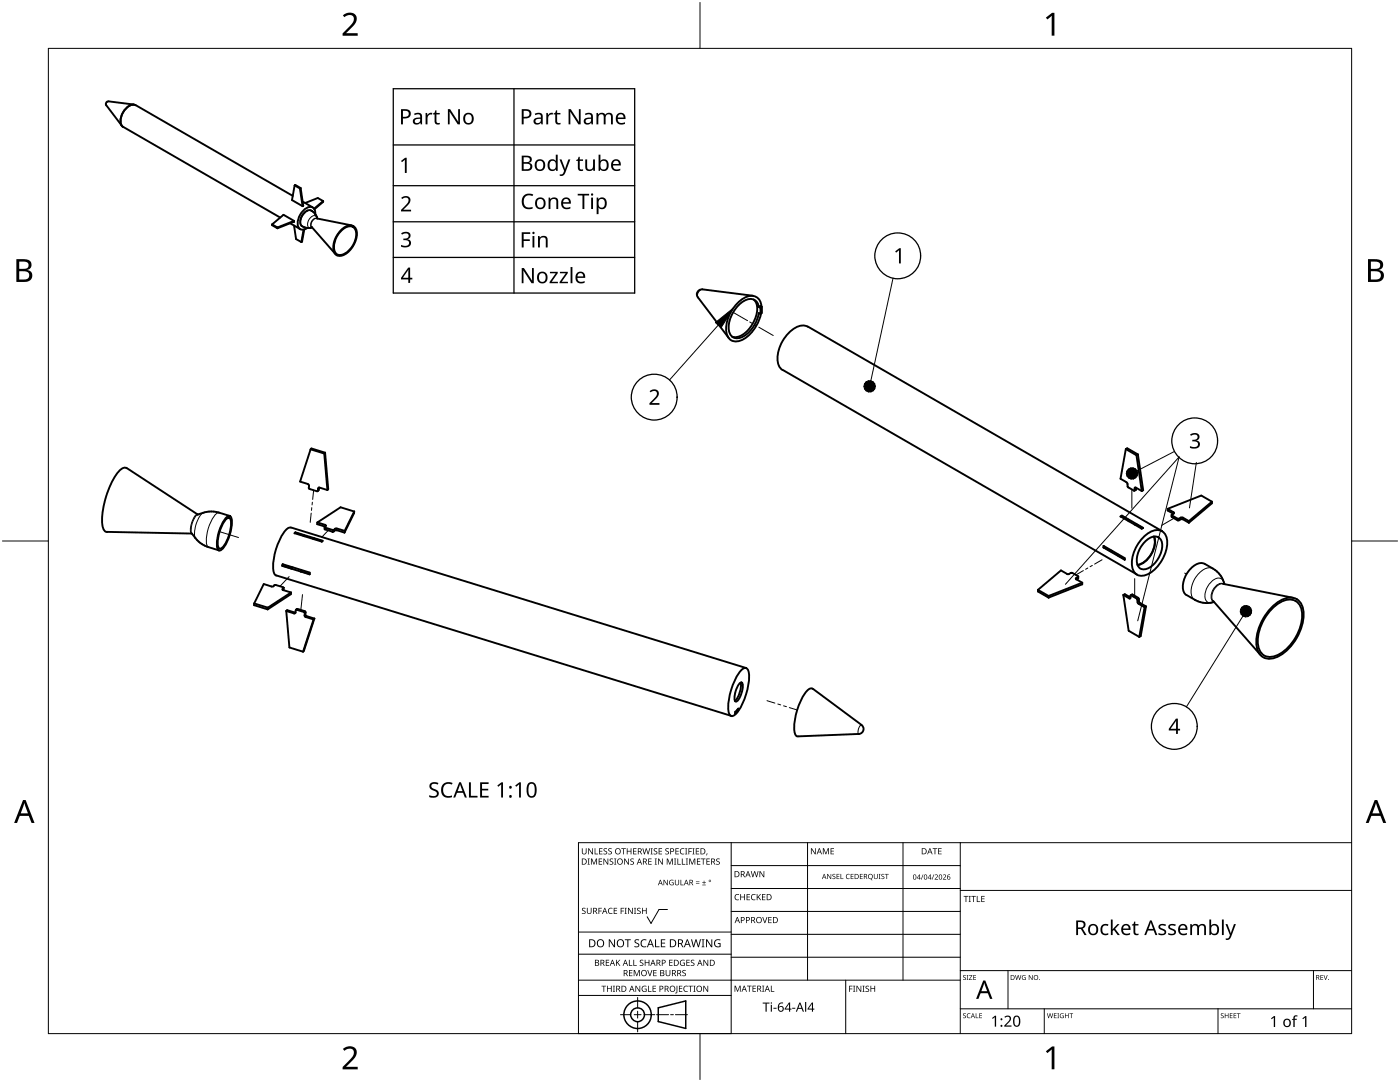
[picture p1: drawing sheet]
<svg xmlns="http://www.w3.org/2000/svg" width="279mm" height="216mm" viewBox="0 0 279 216" stroke-linecap="round" stroke-linejoin="round" font-family="sans-serif">
<g fill="none" stroke="#000" stroke-width=".38">
<path d="M21.2 21l3.1 4.1M21.7 20.2a.51 .51 0 0 0-.5 .3 .51 .51 0 0 0 0 .5M21.7 20.2l5 .7M27.1 21a2.16 2.16 0 0 0-2.5 1.4 2.22 2.22 0 0 0 0 2.9l31.3 18.1M27.1 21l31.3 18.1M58.8 37l-.5 2.9 2.1 1.2M58.8 37l.1-.1 1.1 .6M58.8 37l1.1 .6M59.9 37.6l.5 3.5M60 37.5l.5 3.6M60 37.5l-.1 .1M54.3 44.8v.1l1.1 .7"/>
<path d="M54.3 44.8l1.1 .6M55.4 45.4v.2M57.9 44.6l2 1.1M58.7 44.3v-.2l-2.1-1.2-2.3 1.9M58.7 45l.4 2.7 1 .6M58.7 44.2h.1M58.7 44.1l-3.3 1.3M58.7 44.2l-3.3 1.4M60.3 45.1l.1 .1M60.4 45.2l.3 .1M60.4 40.2l2 1.2M60.5 41.1h-.1"/>
<path d="M60.5 41.1h.1M60.6 45.8l-.5 2.5M60.7 45.3l.6 .2M60.7 45.8l-.4 2.4-.2 .1M62.1 45.3h.1M62.2 45.3l4.7 5.4M62.3 45.4l-1 .1M62.9 42.8a1.11 1.11 0 0 0-.4-1.3 1.11 1.11 0 0 0-1.3 0 3.4 3.4 0 0 0-1.6 3.9 1.12 1.12 0 0 0 1.7 .1M63.2 43.6l7 1.4M63.3 43.6l-.3-.8-.7-.6a1.17 1.17 0 0 0-1.7 .4 1.91 1.91 0 0 0-.4 2.5M64.5 40.1l-1.8 1.5M64.5 40.1l-1.1-.6-2.5 1"/>
<path d="M64.5 40.1v.2l-1.7 1.4M68.1 45.9a1.85 1.85 0 0 1 2.8-.5 3.7 3.7 0 0 1-.8 4.2 2.61 2.61 0 0 1-2.9 1.3 2.62 2.62 0 0 1-.3-3.1zM68.1 46a1.76 1.76 0 0 1 2.7-.4 4 4 0 0 1-1.7 4.8 1.38 1.38 0 0 1-1.5 .5 1.38 1.38 0 0 1-.9-1.3 4.7 4.7 0 0 1 1.4-3.6zM139.3 59.3l6.1 8.1M150.3 59l-10.1-1.3a1 1 0 0 0-1 .5 1 1 0 0 0 .1 1.2M150.4 59.8a3.1 3.1 0 0 1 .5 3.3 6 6 0 0 1-3.8 4.1h-1M151.4 61.3a1.78 1.78 0 0 0-1.1-1.6 1.78 1.78 0 0 0-1.8 .4 6.6 6.6 0 0 0-3 5.9 1.77 1.77 0 0 0 1.1 1.5 1.77 1.77 0 0 0 1.9-.4 6.9 6.9 0 0 0 2.9-4.6M151.5 61.2l.2-.1 .3 .1-.3 .2zM151.7 61.4v1.3M152 61.2a2.13 2.13 0 0 0-1.2-2 2.13 2.13 0 0 0-2.4 .3 7.5 7.5 0 0 0-3.4 6.9 1.93 1.93 0 0 0 2.8 1.6 7.9 7.9 0 0 0 4.1-5.5M152 61.3v1.2l-.3 .1-.2-.2M156.2 73.8l70.7 40.8"/>
<path d="M161.2 65.2a3.3 3.3 0 0 0-3.8 1.3 6.7 6.7 0 0 0-2 6.4l.8 .9M161.2 65.2l70.7 40.8M25.3 93.4h-.1a1.22 1.22 0 0 0-1.3 .5 16.6 16.6 0 0 0-3.4 11 1.17 1.17 0 0 0 .9 1.3M25.3 93.4l14.2 9.3M61.6 97.4l.2 .2M61.8 97.6l1.4 .4 .2-.1M62 89.7l-2.1 6.4 1.6 .5 .2 .2-.1 .5M62 89.7l.2-.2 2.7 .8M62 89.7l2.7 .8M63.5 97.5v.4M63.6 97.7l-.2 .3M63.6 97.3h.1"/>
<path d="M63.7 97.3l-.1 .4M63.8 97.3l-.3 .2M63.8 97.3l1.5 .5M64.7 90.5l.6 7.3M64.9 90.3l-.2 .2M64.9 90.3l.6 7.3-.2 .2M224.7 89.6l2.1 1.2M224.7 89.6l.3-.2 2.1 1.3M224.7 89.6l-1.1 5.9 1.2 .7M224.8 96.3l.2 .2v.5M225 97l.2 .3M225.2 97.2l1.1 .7"/>
<path d="M226.4 97.4v.5h-.1M226.7 97.3h-.2l-.1 .2M226.7 97.3l1.2 .7M226.7 97.7l-.3 .2M226.7 97.3v.4M226.8 90.8l1.1 7.2M227.1 90.7l-.3 .1M227.1 90.7l1 7.1-.2 .2M21.4 106.1l16.9 .4M38.3 106.5l.7 .9M38.3 106.5h.1M39 107.4h.1"/>
<path d="M39 107.4a5.3 5.3 0 0 0 2.6 1.8l2.1 .6M39.5 102.7l1.5-.5a5.3 5.3 0 0 1 2.7 .1l2.2 .6M39.5 102.7h.1M45.1 103.6l.6-.3a1.69 1.69 0 0 1 .4 1.8l-.4 1.6a5.2 5.2 0 0 1-1.6 2.7l-.3 .1a3.6 3.6 0 0 1 0-3.4 6.8 6.8 0 0 1 1.3-2.5zM45.3 103.2l.5-.2a1.49 1.49 0 0 1 .5 1.5 9 9 0 0 1-2 5.1l-.6 .3a3.2 3.2 0 0 1-.2-3l.8-2.3zM54.2 117l-1.6-.5-1.9 3.9M54.6 117l-.5 .1M54.7 116.8l.3-.1 1.5 .5 .1 .1M54.8 116.8l-.2 .2M55.1 114.8l90.8 28M56.4 112.6l-.1 .3M56.4 112.6l5.4 1.7"/>
<path d="M56.4 112.9l1.7 .5 .3-.2M56.4 112.9l5.4 1.7M56.4 112.6v.3M56.6 117.6v.1M56.6 117.7h-.1M56.6 117.3l-.3 .3 .2 .2 1.6 .4M56.6 117.3v.3M58 105.3a1.65 1.65 0 0 0-1.4 1 11.9 11.9 0 0 0-1.9 8l.4 .6M58.1 105.3l90.8 28M58.1 118.2l-4.6 3.1M58.1 118.2l-.1 .4-4.6 3M58.2 113.2l-.1 .3"/>
<path d="M58.8 106.4l5.4 1.7M58.9 106.3l-.1 .1M58.9 106.3l1.8 .5v.2M58.9 106.3l5.5 1.6-.2 .2M60.1 113.7v.3v-.3M60.1 114l1.7 .5M60.7 106.8l-.1 .2M61.8 114.3v.3M62.6 107.5h.1M62.7 107.4l-.1 .1M62.7 107.4l1.6 .6M62.7 107.4l-.2 .2 .1-.1"/>
<path d="M63.3 104.3l1.7 .5-.2 .4M63.3 104.3v.3l1.5 .5M64.8 105.2l.1 .5M64.8 105.1h.1M64.8 105.2l.1 .1M64.9 105.6l1.4 .5M64.9 105.3l1.5 .4M66.4 105.7h.2M66.8 105.9l.4-.1 1.6 .5M66.8 105.8l-.5 .3M67.2 105.5l-.2-.1-.4 .3M67.2 105.5l1.6 .4"/>
<path d="M68.8 105.9v.4M70.7 102.1l-1.9 3.8M70.7 102.1v.3l-1.9 3.9M70.7 102.1l-2.7-.9-4.7 3.1M207.1 117.7v.3l2.2 1.3M207.1 117.7l2.2 1.2M209.3 118.9v.4M212.9 114.6h.5M212.9 114.5l-1.2-.7-4.6 3.9M213.7 114.3h.3M213.7 114.3l-.3 .2M214 114.3l1.1 .7"/>
<path d="M214.8 115.4v.2M214.8 115.6l1.2 .7M215.1 115v.1M215.1 115.1l-.3 .2M215.1 115.5l-.2 .1M215.2 115.4l-.1 .1M215.2 115v.4M216 116.3l-6.7 2.6M216 116.3v.3l-6.7 2.7M220.2 108.9l4.3 2.5v.3l-4.3-2.4zM220.3 109.2h-.1M220.3 109.2l1.4 .8"/>
<path d="M220.3 109v.2M221.7 109.7v.3M221.7 110h.1M221.9 109.9l-.2 .1M223.1 110.7l.1 .2M223.2 110.9l1.3 .7M223.6 103l4.3 2.5M223.9 102.9l-.3 .2M223.9 103l1.4 .7M223.9 103l-.2 .1M223.9 103l4.2 2.3M224.2 118.7l.3-.1 1.1 .6"/>
<path d="M224.2 118.7l1 7.2 2.2 1.2M224.2 118.7l1.2 .7M225.3 103.7v.3M225.3 103.7l-.3 .2M225.6 118.8l.4-.2 1.2 .7M225.7 118.8h-.1v.6h-.2M225.7 118.8l1.2 .7 .1 .2M226.8 104.6l-.2 .2M226.8 104.6l1.3 .8M227 119.7v.4M227.1 119.3l.2 .2v.4M227.3 120l.2 .4"/>
<path d="M228.1 107.3a3.3 3.3 0 0 1 3.8-1.3 3.3 3.3 0 0 1 .8 4 6.8 6.8 0 0 1-4.6 4.9 2.08 2.08 0 0 1-2.2-2.5 7.8 7.8 0 0 1 2.2-5.1zM228.1 105.4l-.3 .1M228.6 108a2.37 2.37 0 0 1 2.6-.8 2.64 2.64 0 0 1 .4 3.4 4.3 4.3 0 0 1-3.5 3 1.64 1.64 0 0 1-1.2-2.1 5.6 5.6 0 0 1 1.7-3.5zM230.3 107.1a4.7 4.7 0 0 1-3.3 5.6M230.3 107.1a4.9 4.9 0 0 1-3.3 5.7M233 101.5v.4l1.2 .6M233 101.5l1.2 .7M233.8 103.1v.1M233.8 102.8v.3M233.8 102.7v.2M233.9 103.2l1.1 .6 1-.2 1.3 .7M233.9 102.8l1.1 .7"/>
<path d="M234.2 102.2l.1 .2-.1 .1M234.2 102.5l-.3 .2M235 103.5h.3M235.3 103.5l.7-.2 1.3 .7M237.3 104v.3M241.9 100.1v.3l-4.6 3.9M241.9 100.1l-2.2-1.2-6.7 2.6M241.9 100.1l-4.6 3.9M242.1 113.4l-1.7-.9a2.74 2.74 0 0 0-3.2 1.4 4.4 4.4 0 0 0-.8 4.5l2.1 1.3a4.8 4.8 0 0 0 3.3 .5M242.1 113.4a4.8 4.8 0 0 1 2.1 2.7M242.1 119.9l9.4 10.7M244 116.5l14.1 2.8"/>
<path d="M244.2 116.1l.2 .5M50.7 120.4v.4l2.7 .8M50.7 120.4l2.8 .9M53.5 121.3l-.1 .3M57.1 121.9l.2-.2 1.7 .6M57.1 121.9l.7 7.3 2.7 .8M57.1 121.9l1.6 .5M59 122.3l-.3 .1M59.2 121.5h.2M59.2 121.7l-.2 .1v.4M59.2 121.5l-.1 .2M59.2 121.7l1.5 .5 .1 .2"/>
<path d="M59.4 121.5l1.5 .5 .1 .2M60.8 122.4l-.1 .4 .2 .3 1.7 .5M60.9 122.6l.3 .4M61 122.2v.4M61.2 122.9l1.5 .5M62.6 123.6l-2.1 6.4M62.7 123.4l-2.2 6.6M62.7 123.4l-.1 .2M147.5 136.4l.5-.2a2.69 2.69 0 0 1-.2 2.7 1.48 1.48 0 0 1-1 1.1 2.9 2.9 0 0 1 .2-2.7zM147.8 136.2a4.5 4.5 0 0 1-1.2 3.7M147.8 133.9l.8-.6h.3a1.67 1.67 0 0 1 .6 1.7 12.2 12.2 0 0 1-2.9 7.7l-.7 .2a1.8 1.8 0 0 1-.6-1.8 13.2 13.2 0 0 1 2.5-7.2zM227 120.1l.2 .4 1.2 .7"/>
<path d="M227.5 120.3l1.2 .7M228.4 121.2l-1 5.9M228.7 121l-1 5.9-.3 .2M228.7 121l-.3 .2M242.3 120.1l-.5 .1M253.6 121.7a5 5 0 0 1 4.4-2 3 3 0 0 1 1.9 3.5 9.3 9.3 0 0 1-5.6 7.8 2.47 2.47 0 0 1-3.3-2.7 9.4 9.4 0 0 1 2.6-6.6zM254 121a4.8 4.8 0 0 1 4.2-1.7 3 3 0 0 1 2 3.3 10.2 10.2 0 0 1-5.5 8.6 2.64 2.64 0 0 1-3.9-2.3 9.9 9.9 0 0 1 3.2-7.9zM147.1 141.7h.2M147.3 141.4v.3l-.6 .7v-.4zM171.4 146.5a1 1 0 0 0 .9-.7 1 1 0 0 0-.4-1.1l-9.8-7.3a1 1 0 0 0-1.1 .5 12.1 12.1 0 0 0-2.4 8.5l.2 .3 .5 .2M171.4 146.5l-12.1 .4"/>
</g>
<g fill="none" stroke="#000" stroke-width=".2">
<path d="M21.7 20.2l-.4 .3-.1 .5M62.1 42.1a1.83 1.83 0 0 0-2 1.5 1.36 1.36 0 0 0 .3 1.6M63.2 43.6a1.34 1.34 0 0 0-1.1 1.7M63.2 43.6a1.13 1.13 0 0 0-1 .6 1.13 1.13 0 0 0 0 1.2M63.2 43.4a.73 .73 0 0 0-.7-.4 .73 .73 0 0 0-.6 .5 1.46 1.46 0 0 0-.3 1.9l.4 .1M140.2 57.7a1.21 1.21 0 0 0-.9 1.7M63.6 97.7l-.1 .2M63.7 97.3l-.2 .2M226.7 97.3l-.3 .1M226.7 97.7l-.3 .1M39.4 102.7a4.1 4.1 0 0 0-1.1 3.8h-.1a2.83 2.83 0 0 1 .2-2.7 1.35 1.35 0 0 1 1-1.1h.1M40.6 102.3a5.5 5.5 0 0 0-1.6 5.1"/>
<path d="M43.7 102.3a1.47 1.47 0 0 0-1.2 1 8.5 8.5 0 0 0-1.2 5.4l.3 .5M56.4 117.5v.1M56.6 117.3v.4M58.3 113.2v.2M64.9 104.7l-.1 .4M64.9 105.3v.3M66.4 105.7l-.1 .4M66.6 105.7v.4M66.8 105.5v.3M67.2 105.5v.3M214.8 115.3v.3M215.1 115.1v.4"/>
<path d="M221.8 109.9v.1M225.3 104h-.1M225.6 119.3l-.2 .1M226 118.6l-.3 .2M227.2 119.3l-.3 .2M227.3 119.9l-.3 .2M227.3 119.5l-.3 .2M233.9 102.8v.4M234.2 102.2v.3M235 103.5v.3M235.3 103.5v.3M235.6 103.3v.3"/>
<path d="M236.1 103.3v.3M242 113.5v-.1a2.23 2.23 0 0 0-2.6 .9 4.5 4.5 0 0 0-1.3 5.1l.3 .3M244 116.5a2.52 2.52 0 0 0-1.9 3.4M244.2 116.1a1.12 1.12 0 0 0-1.8-.5 3.7 3.7 0 0 0-1.7 4.2 1.1 1.1 0 0 0 1.1 .5M244.2 116.5h-.1a1.69 1.69 0 0 0-2 1.1 1.75 1.75 0 0 0 .1 2.4v.1M58.8 122.2l-.1 .2M59.4 121.5l-.2 .2M60.8 122l-.1 .1M61 122.6l-.2 .2M61 122.2l-.2 .2M61.2 122.9l-.2 .2M227.5 120.3l-.3 .2"/>
<path d="M171.9 144.7v-.1a1.57 1.57 0 0 0-.6 1.9h.1"/>
</g>
<g fill="none" stroke="#000" stroke-width=".2">
<path d="M146.3 62.3l2.9 1.7M149.6 64.2l.5 .3M150.5 64.8l.5 .2M151.4 65.3l2.9 1.6M62.6 97.8l-.2 1.9M225.9 97.7v3.7M43.8 106.1l3.8 1.2M57.7 115.1l-1.8 1.9M60.4 118.6l-.4 3.2M62.1 102.4l-.2 1.8M62.2 101.3v.5M62.3 100.2v.6"/>
<path d="M65.6 105.7l-1.4 1.5M216.2 113.9l-1.5 .8M217.1 113.3l-.4 .3M218 112.8l-.4 .3M219.9 111.7l-1.4 .9M226.4 115.5v3.5M234.4 103.3l-2.6 1.5M236.4 114.4l.4 .2M153.1 139.8l1.5 .5M155.2 140.5l.6 .2M156.4 140.8l.6 .2M157.5 141.2l1.6 .5"/>
</g>
<path d="M9.7 9.7h260v196.5h-260z" fill="none" stroke="#000" stroke-width=".2"/>
<path d="M139.7 .5v9.2M.5 108h9.2M269.7 108h9.2M139.7 206.2v9.2" fill="none" stroke="#000" stroke-width=".2"/>
<g fill="#000">
<path d="M68.4 3.1a1.64 1.64 0 0 1 2.8 .4 2.52 2.52 0 0 1-1.2 2.2l-.9 .9h2.3v.5h-3v-.4l1.2-1.2a1.95 1.95 0 0 0 .9-2.2 1.23 1.23 0 0 0-1.8 .1zM208.7 3.5l1.3-.9h.4v4.5h-.5v-4l-.9 .8zM68.4 209.3a1.64 1.64 0 0 1 2.8 .4 2.52 2.52 0 0 1-1.2 2.2l-.9 1h2.3v.5h-3v-.5l1.2-1.2a1.95 1.95 0 0 0 .9-2.1 1.23 1.23 0 0 0-1.8 .1zM208.7 209.8l1.3-1h.4v4.6h-.5v-4l-.9 .7z"/>
<path d="M3.3 51.7h1.3a1.28 1.28 0 0 1 1.7 1.3 1.04 1.04 0 0 1-.9 .9 1.23 1.23 0 0 1 1 1.5 1.23 1.23 0 0 1-1.5 .9h-1.6zM3.8 54.1v1.7h1a.86 .86 0 0 0 1-.9 .86 .86 0 0 0-1.1-.8zM3.8 52.2v1.4h.9a.78 .78 0 0 0 1-.7 .78 .78 0 0 0-1.1-.7z"/>
<path d="M273 51.7h1.3a1.28 1.28 0 0 1 1.7 1.3 1.04 1.04 0 0 1-.8 .9 1.23 1.23 0 0 1 1 1.5 1.23 1.23 0 0 1-1.6 .9h-1.6zM273.6 54.1v1.7h.9a.86 .86 0 0 0 1.1-.9 .86 .86 0 0 0-1.1-.8zM273.6 52.2v1.4h.8a.78 .78 0 0 0 1-.7 .78 .78 0 0 0-1.1-.7z"/>
<path d="M4.6 159.6h.5l1.8 4.6h-.6l-.6-1.4h-1.8l-.5 1.4h-.6zM4.8 160.2l-.7 2.1h1.5z"/>
<path d="M274.3 159.6h.6l1.7 4.6h-.6l-.5-1.4h-1.8l-.6 1.4h-.5zM274.6 160.2l-.7 2.1h1.4z"/>
</g>
<g fill="none" stroke="#000" stroke-width=".2">
<path d="M145.9 168.1v38.1h-30.5v-38.1h154.3M145.9 172.7h45.7M145.9 177.3h45.7M161.2 168.1v27.5M180.2 168.1v27.5M191.6 168.1v38.1M191.6 177.7h78.1M115.4 198.6h30.5M115.4 195.6h76.2M115.4 190.4h30.5M115.4 186h30.5M127.3 199v2.1"/>
<path d="M133.2 181.5h-1.7l-1.6 2.8-.7-1.4M145.9 181.9h45.7M145.9 186.4h45.7M145.9 191h45.7M168.8 195.6v10.6M191.6 193.7h78.1M201.2 193.7v7.6M262.1 193.7v7.6M123.8 202.5h2.1M126.6 202.5h1.3M127.3 201.8v1.4M127.3 203.8v2.1"/>
<path d="M128.6 202.5h2.1M131 202.5h2.4M133.8 202.5h.6M134.8 202.5h2.4M191.6 201.3h78.1M208.4 201.3v4.9M243.1 201.3v4.9"/>
</g>
<g fill="#000">
<path d="M116.1 169.3h.2v.8a.32 .32 0 0 0 .3 .3 .32 .32 0 0 0 .3-.3v-.8h.2v.8a.47 .47 0 0 1-.5 .4 .47 .47 0 0 1-.5-.5zM117.3 171.3h.4l-.1 .1v1l.1 .1h-.4l.1-.1v-1zM117.4 169.3h.2l.6 1v-1h.1v1.2h-.1l-.7-1v1h-.1zM117.9 171.3h.3l.3 1 .4-1h.3v1.2h-.2v-1l-.4 1h-.1l-.4-1v1h-.2zM118.7 169.3h.1v1h.6v.2h-.7zM119.5 171.3h.7v.1h-.6v.4h.5v.2h-.5v.4h.6v.1h-.7zM119.6 169.3h.6v.1h-.5v.4h.5v.1h-.5v.4h.5v.2h-.6zM120.5 169.4l.4-.1h.3l-.1 .1a.25 .25 0 0 0-.4-.1 .25 .25 0 0 0 0 .4l.4 .3 .1 .2-.3 .3-.5-.1v-.1h.2a.27 .27 0 0 0 .4-.1 .27 .27 0 0 0-.3-.3l-.2-.2zM120.4 171.3h.2l.7 1-.1-1h.2v1.2h-.2l-.6-1v1h-.2zM121.4 169.4l.5-.1h.2v.1a.25 .25 0 0 0-.4-.1 .25 .25 0 0 0 0 .4l.4 .3v.2l-.2 .3-.5-.1v-.1h.1a.27 .27 0 0 0 .5-.1 .27 .27 0 0 0-.4-.3l-.2-.2zM121.7 171.4l.4-.1 .3 .1-.1 .1a.25 .25 0 0 0-.4-.1 .25 .25 0 0 0 0 .4 .42 .42 0 0 1 .5 .5 .42 .42 0 0 1-.7 .2l-.1-.2 .2 .1a.27 .27 0 0 0 .5-.2 .27 .27 0 0 0-.4-.3l-.2-.2zM122.6 171.3h.4l-.1 .1v1l.1 .1h-.4l.1-.1v-1z"/>
<path d="M124 169.3h.9v.1h-.4v1.1h-.1v-1.1h-.4zM124.6 171.3h.1l.7 1v-1h.1v1.2h-.2l-.6-1v1h-.1zM125.1 169.3h.1v.5h.7v-.5h.1v1.2h-.1v-.6h-.7v.6h-.1zM125.8 171.4l.5-.1 .2 .1v.1a.25 .25 0 0 0-.4-.1 .25 .25 0 0 0 0 .4 .42 .42 0 0 1 .4 .5 .42 .42 0 0 1-.7 .2v-.2l.1 .1a.27 .27 0 0 0 .5-.2 .27 .27 0 0 0-.4-.3l-.2-.2zM126.4 169.3h.6v.1h-.5v.4h.5v.1h-.5v.4h.5v.2h-.6zM128.2 169.3h.2l.2 1 .3-1h.2l.2 1 .3-1h.1l-.3 1.2h-.1l-.3-1.1-.3 1.1h-.2zM129.4 171.3h.7v.1h-.6v.4h.5v.2h-.5v.4h.6v.1h-.7zM129.8 169.3h.5l-.2 .1v1l.2 .1h-.5l.2-.1v-1zM130.7 171.3h.4l-.1 .1v1l.1 .1h-.4l.1-.1v-1zM130.5 169.4l.4-.1h.3l-.1 .1a.25 .25 0 0 0-.4-.1 .25 .25 0 0 0 0 .4l.4 .3 .1 .2-.2 .3-.6-.1v-.1h.2a.27 .27 0 0 0 .4-.1 .27 .27 0 0 0-.3-.3l-.2-.2zM131.4 169.3h.7v.1h-.5v.4h.5v.1h-.5v.4h.5v.2h-.7zM131.3 171.3h.2l.7 1v-1h.1v1.2h-.2l-.6-1v1h-.2z"/>
<path d="M132.4 175.6h.2l.6 .9v-.9h.1v1h-.2l-.6-.9v.9h-.1zM132.8 169.4l.4-.1h.3l-.1 .1a.25 .25 0 0 0-.3-.1 .25 .25 0 0 0 0 .4l.4 .3v.2l-.2 .3-.5-.1v-.1h.1a.27 .27 0 0 0 .5-.1 .27 .27 0 0 0-.4-.3l-.2-.2zM133.1 171.3h.2l.4 1 .4-1h.2v1.2h-.2v-1l-.4 1h-.1l-.4-1v1h-.1zM133.7 175.7l.5-.2 .2 .1v.1a.45 .45 0 0 0-.7 .4 .45 .45 0 0 0 .6 .4v-.3h-.2v-.1h.3v.5a.6 .6 0 0 1-.8-.1 .6 .6 0 0 1 .1-.8zM134.5 171.3h.5l-.2 .1v1l.2 .1h-.5l.2-.1v-1zM135.2 171.3h.1v1.1h.6v.1h-.7zM134.8 169.3h.7v.1h-.6v.4h.5v.1h-.5v.4h.6v.2h-.7zM134.7 175.6h.1v.7a.28 .28 0 0 0 .3 .2 .28 .28 0 0 0 .3-.2v-.7h.1v.7a.42 .42 0 0 1-.4 .4 .42 .42 0 0 1-.4-.4zM135.8 175.6h.2v.9h.4v.1h-.6zM136.1 171.3h.1v1.1h.6v.1h-.7zM135.8 169.4l.4-.1h.4l-.1 .1h-.2a.49 .49 0 0 0-.4 .6 .49 .49 0 0 0 .7 .3 .52 .52 0 0 1-.7 .1 .52 .52 0 0 1-.2-.6zM136.7 169.3h.5l-.2 .1v1l.2 .1h-.5l.2-.1v-1z"/>
<path d="M136.9 171.3h.4l-.1 .1v1l.1 .1h-.4l.1-.1v-1zM137.4 169.3h.7v.1h-.6v.4h.5v.2h-.5v.5h-.1zM137.5 171.3h.3l.3 1 .4-1h.3v1.2h-.2v-1l-.4 1h-.1l-.4-1v1h-.2zM138.2 169.3h.4l-.1 .1v1l.1 .1h-.4l.1-.1v-1zM138.9 176.2h.7v.1h-.7zM138.9 175.9h.7v.1h-.7zM138.9 169.3h.6v.1h-.5v.4h.5v.1h-.5v.4h.5v.2h-.6zM139.1 171.3h.7v.1h-.6v.4h.5v.2h-.5v.4h.6v.1h-.7zM140.1 176.5h.8v.1h-.8zM139.9 171.3h.9v.1h-.4v1.1h-.1v-1.1h-.4zM140.5 175.7h.1v.3h.3v.2h-.3v.3h-.1v-.3h-.4v-.2h.4zM141 170.3h.2l-.3 .4z"/>
<path d="M141 171.3h.7v.1h-.6v.4h.5v.2h-.5v.4h.6v.1h-.7zM143 171.4l.4-.1 .2 .1v.1a.25 .25 0 0 0-.4-.1 .25 .25 0 0 0 0 .4 .42 .42 0 0 1 .5 .5 .42 .42 0 0 1-.7 .2l-.1-.2 .2 .1a.27 .27 0 0 0 .4-.2 .27 .27 0 0 0-.3-.3l-.3-.2zM146.8 178.6l.4-.2 .3 .1v.1a.49 .49 0 0 0-.7 .4 .49 .49 0 0 0 .7 .5 .52 .52 0 0 1-.7 0 .52 .52 0 0 1-.2-.6zM147.7 178.4h.2v.5h.6v-.5h.2v1.2h-.2v-.5h-.6v.5h-.2zM149 178.4h.7v.1h-.5v.4h.4v.2h-.4v.4h.5v.1h-.7zM150 178.6l.5-.2 .3 .1-.1 .1a.49 .49 0 0 0-.7 .4 .49 .49 0 0 0 .8 .5 .52 .52 0 0 1-.7 0 .52 .52 0 0 1-.2-.6zM149.8 173.8h.2l.3 1.1 .2-1.1h.2l.3 1.1 .2-1.1h.2l-.3 1.2h-.2l-.3-1-.3 1h-.1zM151 178.4h.2v.6l.5-.6h.2l-.5 .5 .5 .7h-.2l-.4-.6-.1 .6h-.2zM151.6 173.8h.1l.7 1v-1h.1v1.2h-.1l-.7-1v1h-.1zM152.1 178.4h.7v.1h-.6v.4h.5v.2h-.5v.4h.6v.1h-.7zM161.8 169.3h.2l.7 1v-1h.1v1.2h-.2l-.6-1v1h-.2zM164.2 169.3h.2l.4 .9 .4-.9h.2v1.2h-.1v-1.1l-.4 1.1h-.1l-.4-1.1v1.1h-.2z"/>
<path d="M165.1 174.4h.1l.6 .8v-.8h.1v1h-.2l-.5-.8v.8h-.1zM165.8 169.3h.6v.1h-.5v.4h.5v.1h-.5v.4h.5v.2h-.6zM166.2 174.5l.3-.1h.2v.1a.24 .24 0 0 0-.3-.1 .24 .24 0 0 0-.1 .4 .24 .24 0 0 0 .3 .1 .32 .32 0 0 1 0 .5 .32 .32 0 0 1-.5-.2l.1 .1a.26 .26 0 0 0 .3 0 .26 .26 0 0 0 .1-.3 .26 .26 0 0 0-.3-.1zM167 174.4h.5v.1h-.4v.3h.4v.1h-.4v.4h.4v.1h-.5zM167.7 174.4h.2v.9h.4v.1h-.6zM168.9 174.5l.4-.1h.3l-.1 .1a.41 .41 0 0 0-.6 .4 .41 .41 0 0 0 .6 .4 .48 .48 0 0 1-.6-.1 .48 .48 0 0 1 0-.7zM169.8 174.4h.5v.1h-.4v.3h.4v.1h-.4v.4h.4v.1h-.5zM171.6 174.4h.6v.1h-.5v.3h.5v.1h-.5v.4h.5v.1h-.6zM174.4 174.4h.1v.6a.26 .26 0 0 0 .3 .3 .26 .26 0 0 0 .3-.3v-.6h.1v.6a.39 .39 0 0 1-.4 .4 .39 .39 0 0 1-.4-.4zM175.4 174.4h.3l-.1 .1v.8l.1 .1h-.3l.1-.1v-.8zM175.9 174.5l.4-.1h.2l-.1 .1a.24 .24 0 0 0-.3-.1 .24 .24 0 0 0-.1 .4 .24 .24 0 0 0 .3 .1 .32 .32 0 0 1 .1 .5 .32 .32 0 0 1-.5-.2v.1a.26 .26 0 0 0 .4 0 .26 .26 0 0 0 .1-.3 .26 .26 0 0 0-.4-.1zM176.6 174.4h.8v.1h-.4v.9h-.1v-.9h-.3z"/>
<path d="M184.2 174.5h.1l-.4 1h-.1zM186.3 174.5h.2l-.4 1h-.2zM186.1 169.3h.9v.1h-.3v1.1h-.2v-1.1h-.4zM186.5 174.6a.37 .37 0 0 1 .6 0 .37 .37 0 0 1-.2 .6l-.2 .2h.5v.1h-.7l.3-.4a.27 .27 0 0 0 .3-.3 .27 .27 0 0 0-.4-.2zM187.2 169.3h.7v.1h-.5v.4h.5v.1h-.5v.4h.5v.2h-.7zM188.2 174.6a.37 .37 0 0 1 .6 0 .37 .37 0 0 1-.3 .6l-.2 .2h.5v.1h-.6l.2-.4a.27 .27 0 0 0 .3-.3 .27 .27 0 0 0-.4-.2zM192.3 178.8h.9v.1h-.3v1.1h-.2v-1.1h-.4zM193.3 178.8h.5l-.2 .1v1l.2 .1h-.5l.2-.1v-1zM193.8 178.8h1v.1h-.4v1.1h-.2v-1.1h-.4zM194.9 178.8h.2v1.1h.5v.1h-.7zM195.8 178.8h.7v.1h-.5v.4h.5v.1h-.5v.5h.5v.1h-.7zM116.2 181.3l.4-.2 .3 .1-.1 .1a.25 .25 0 0 0-.4-.1 .25 .25 0 0 0 0 .4l.4 .2 .1 .3-.3 .3-.5-.1v-.1h.2a.27 .27 0 0 0 .4-.1 .27 .27 0 0 0-.3-.3l-.2-.2z"/>
<path d="M117.1 181.1h.2v.8a.32 .32 0 0 0 .3 .3 .32 .32 0 0 0 .3-.3v-.8h.2v.8a.47 .47 0 0 1-.5 .5 .47 .47 0 0 1-.5-.5zM119.4 181.1h.7v.2h-.5v.4h.5v.1h-.5v.6h-.2zM120 196.7h1v.1h-.4v1.1h-.2v-1.1h-.4zM120.9 191.5h.7v.1h-.5v.4h.4v.2h-.4v.4h.5v.1h-.7zM121.5 181.3l.4-.2 .4 .1-.1 .1a.49 .49 0 0 0-.7 .5 .49 .49 0 0 0 .7 .4 .52 .52 0 0 1-.6 .1 .52 .52 0 0 1-.3-.6zM121.1 196.7h.2v.5h.6v-.5h.2v1.2h-.2v-.6h-.6v.6h-.2zM121.5 187.4h.2l.9 1.3v-1.3h.1v1.6h-.2l-.8-1.3v1.3h-.2zM122.3 196.7h.4l-.1 .1v1l.1 .1h-.4l.2-.1v-1zM122.5 181.1h.7v.2h-.6v.4h.5v.1h-.5v.4h.6v.2h-.7zM122.9 191.5h.2v.6l.5-.6h.2l-.5 .5 .5 .7h-.2l-.4-.6-.1 .6h-.2zM123.9 181.1h.6v.2h-.5v.4h.5v.1h-.5v.6h-.1zM124.7 181.1h.4l-.2 .2v.9l.2 .2h-.4l.1-.2v-.9z"/>
<path d="M124.7 187.4h1.2v.2h-.5v1.4h-.2v-1.4h-.5zM125.5 191.5h.2v1.1h.5v.1h-.7zM125.5 193.6h.7v.1h-.5v.4h.5v.1h-.5v.4h.5v.2h-.7zM125.3 181.1h.2l.7 1.1-.1-1.1h.2v1.3h-.2l-.6-1v1h-.2zM126.4 191.5h.2v1.1h.5v.1h-.7zM126.5 181.1h.5l-.2 .2v.9l.2 .2h-.5l.2-.2v-.9zM126.5 193.6h.2l.4 1 .4-1h.2v1.2h-.2v-1.1l-.4 1.1h-.1l-.4-1.1v1.1h-.1zM126.7 187.6l.3-.2 .6 .1-.2 .1a.33 .33 0 0 0-.6 .2 .33 .33 0 0 0 .4 .4 .47 .47 0 0 1 .4 .6 .47 .47 0 0 1-.7 .2h-.3v-.2h.2a.35 .35 0 0 0 .6-.2 .35 .35 0 0 0-.5-.4l-.3-.2zM126.8 196.7h.2l.6 1v-1h.2v1.2h-.2l-.7-1 .1 1h-.2zM127.2 181.3l.4-.2 .3 .1-.1 .1a.25 .25 0 0 0-.4-.1 .25 .25 0 0 0 0 .4l.4 .2 .1 .3-.3 .3-.5-.1v-.1h.2a.27 .27 0 0 0 .4-.1 .27 .27 0 0 0-.3-.3l-.2-.2zM127.7 191.6l.5-.1 .2 .1v.1a.25 .25 0 0 0-.4-.1 .25 .25 0 0 0 0 .4l.4 .2v.3l-.2 .2h-.5v-.2l.1 .1a.27 .27 0 0 0 .5-.2 .27 .27 0 0 0-.4-.3l-.2-.2zM128 187.6l.6-.2 .4 .1v.2a.64 .64 0 0 0-1 .5 .64 .64 0 0 0 1 .6v.2a.83 .83 0 0 1-1.1-.3 .83 .83 0 0 1 .1-1.1z"/>
<path d="M128.2 196.8l.6-.1 .2 .1v.1a.5 .5 0 0 0-.8 .4 .5 .5 0 0 0 .7 .5v-.4h-.3v-.1h.4v.6a.66 .66 0 0 1-.8-.2 .66 .66 0 0 1 0-.9zM128.1 181.1h.2v.6h.6v-.6h.2v1.3h-.2v-.6h-.6v.6h-.2zM129.2 193.6h.1l.4 1 .3-1h.2l-.4 1.2h-.2zM129.3 196.7h.2v1.1h.5v.1h-.7zM128.7 191.5h.1v.5h.6v-.5h.2v1.2h-.2v-.5h-.6v.5h-.1zM130.7 187.4h.2v1.4h.7v.2h-.9zM130.2 196.7h.7v.1h-.5v.4h.5v.1h-.5v.5h.5v.1h-.7zM130.4 193.6h.6v.1h-.5v.4h.5v.1h-.5v.4h.5v.2h-.6zM131.9 187.4h.9v.2h-.7v.5h.6v.2h-.6v.5h.7v.2h-.9zM132.8 193.6h.2v.7a.32 .32 0 0 0 .3 .4 .32 .32 0 0 0 .3-.4v-.7h.2v.7a.47 .47 0 0 1-.5 .5 .47 .47 0 0 1-.5-.5zM133.5 191.5h.7v.1h-.5v.4h.5v.2h-.5v.4h.5v.1h-.7zM135 196.7h.2v1.3l-.1 .2h-.3l-.1-.1 .3-.2z"/>
<path d="M135.5 196.7h.7v.1h-.5v.4h.4v.1h-.4v.5h.5v.1h-.7zM135.8 191.7l.5-.2 .4 .1-.1 .1a.5 .5 0 0 0-.8 .4 .5 .5 0 0 0 .7 .5v-.4h-.2v-.1h.4v.6a.66 .66 0 0 1-.9-.1 .66 .66 0 0 1 0-.9zM136.2 193.7l.4-.2 .3 .1-.1 .1a.25 .25 0 0 0-.4-.1 .25 .25 0 0 0 0 .4 .42 .42 0 0 1 .5 .6 .42 .42 0 0 1-.7 .2l-.1-.2h.2a.27 .27 0 0 0 .5-.1 .27 .27 0 0 0-.4-.3l-.2-.2zM136.5 196.8l.5-.1 .3 .1-.1 .1a.49 .49 0 0 0-.7 .4 .49 .49 0 0 0 .8 .4 .52 .52 0 0 1-.7 .1 .52 .52 0 0 1-.2-.6zM137 191.5h.7v.1h-.6v.4h.5v.2h-.5v.4h.6v.1h-.7zM137.4 196.7h.9v.1h-.4v1.1h-.1v-1.1h-.4zM137.9 191.6l.4-.1 .3 .1-.1 .1a.25 .25 0 0 0-.4-.1 .25 .25 0 0 0 0 .4l.4 .2 .1 .3-.2 .2h-.6v-.2l.2 .1a.27 .27 0 0 0 .5-.2 .27 .27 0 0 0-.4-.3l-.2-.2zM138.4 196.7h.4l-.1 .1v1l.1 .1h-.4l.1-.1v-1zM137.9 187.4h.2l.3 1.4 .4-1.4h.2l.4 1.4 .3-1.4h.2l-.4 1.6h-.2l-.4-1.3-.4 1.3h-.2zM140 187.4h.6l-.2 .2v1.3l.2 .1h-.6l.2-.1v-1.3zM140.4 196.7h.1l.7 1v-1h.1v1.2h-.1l-.7-1v1h-.1zM140.4 191.5h.2l.6 1v-1h.1v1.2h-.1l-.7-1v1h-.1z"/>
<path d="M140.9 187.4h.2l.9 1.3v-1.3h.2v1.6h-.3l-.8-1.3v1.3h-.2zM142.7 187.6l.7-.2 .4 .1-.1 .2a.65 .65 0 0 0-1 .5 .65 .65 0 0 0 .9 .6v-.4h-.3v-.2h.5v.7a.86 .86 0 0 1-1.1-.1 .86 .86 0 0 1 0-1.2zM146.6 196.7h.2l.4 1 .4-1h.2v1.2h-.1v-1.1l-.4 1.1h-.2l-.4-1.1v1.1h-.1zM149.1 196.7h.9v.1h-.4v1.1h-.1v-1.1h-.4zM150.2 196.7h.7v.1h-.6v.4h.5v.1h-.5v.5h.6v.1h-.7zM152.1 183h.2l.3 1 .4-1h.2l-.5 1.2h-.1zM152.1 196.7h.4l-.1 .1v1l.1 .1h-.4l.1-.1v-1zM153.8 196.7h.2v1.1h.5v.1h-.7zM153.3 183h.7v.1h-.5v.4h.5v.1h-.5v.5h.5v.1h-.7zM169.5 196.7h.6v.1h-.5v.5h.5v.1h-.5v.5h-.1zM170.2 196.7h.5l-.2 .1v1l.2 .1h-.5l.2-.1v-1zM170.9 196.7h.2l.6 1v-1h.2v1.2h-.2l-.6-1v1h-.2z"/>
<path d="M172.1 196.7h.5l-.2 .1v1l.2 .1h-.5l.2-.1v-1zM172.8 196.8l.4-.1h.2v.2a.25 .25 0 0 0-.4-.1 .25 .25 0 0 0 0 .4l.4 .2 .1 .3-.3 .2h-.5v-.2l.2 .1a.27 .27 0 0 0 .4-.2 .27 .27 0 0 0-.3-.3l-.3-.2zM173.7 196.7h.2v.5h.6v-.5h.2v1.2h-.2v-.6h-.6v.6h-.2zM192.2 194.7l.4-.1h.2l-.1 .1a.24 .24 0 0 0-.3 0 .24 .24 0 0 0-.1 .3 .24 .24 0 0 0 .4 .1l.1 .1-.1 .3h-.4l-.1-.1a.24 .24 0 0 0 .3 .1 .24 .24 0 0 0 .1-.3l-.4-.3zM192.9 194.6h.4l-.1 .1v.7l.1 .1h-.4l.1-.1v-.7zM193.4 194.6h.6l-.5 .8h.6v.1h-.7l.5-.8h-.5zM194.2 194.6h.6v.1h-.4v.3h.4v.1h-.4v.3h.4v.1h-.6zM202.6 194.6h.1l.2 .8 .2-.8h.2l.2 .8 .2-.8h.1l-.2 .9h-.2l-.2-.8-.2 .8h-.2zM204.1 194.7l.3-.1h.3l-.1 .1a.4 .4 0 0 0-.6 .4 .4 .4 0 0 0 .6 .3v-.3l-.2-.1h.3v.5a.53 .53 0 0 1-.7-.1 .53 .53 0 0 1 .1-.7zM205.3 194.6h.2l.5 .8v-.8h.1v.9h-.2l-.5-.8v.8h-.1zM219.9 184.7l.4-.3h.5l.4 .1-.1 .3a.8 .8 0 0 0-1.1 .7 .8 .8 0 0 0 1 .7h.2v.3a1.12 1.12 0 0 1-1.4-.3 1.12 1.12 0 0 1 0-1.4zM221.7 183.5h.4l-.1 2 1-1.1h.4l-.9 .9 1 1.3h-.4l-.8-1-.2 .2v.8h-.4z"/>
<path d="M226.4 183.9h.2v.5h.6v.3h-.6v1.2l.2 .4h.4v.3a.67 .67 0 0 1-1-.7v-1.2h-.3v-.2l.3-.1zM231.3 184.6a1.29 1.29 0 0 1 1.4-.1l-.1 .3-.5-.1a.35 .35 0 0 0-.6 .1 .35 .35 0 0 0 .4 .5l.7 .3 .1 .4a1 1 0 0 1-1.5 .5v-.3l.7 .1 .4-.1v-.4l-.4-.2a.65 .65 0 0 1-.6-1zM233.3 184.6a1.29 1.29 0 0 1 1.4-.1l-.2 .3-.4-.1a.35 .35 0 0 0-.6 .1 .35 .35 0 0 0 .4 .5l.7 .3 .1 .4a1 1 0 0 1-1.6 .5v-.3l.7 .1 .5-.1v-.4l-.5-.2a.65 .65 0 0 1-.5-1zM237.5 184.4h.3l.1 .3a.83 .83 0 0 1 1.3 0 .78 .78 0 0 1 .9-.3 .78 .78 0 0 1 .6 .8v1.4h-.4v-1.4a.54 .54 0 0 0-.6-.5 .54 .54 0 0 0-.4 .7v1.2h-.4v-1.4a.55 .55 0 0 0-.7-.5 .55 .55 0 0 0-.3 .7v1.2h-.4zM244.6 184.4h.4l.6 1.8 .7-1.8h.4l-1 2.5a.83 .83 0 0 1-1.1 .6v-.3h.5l.4-.6zM263.5 194.6h.6v.1h-.5v.3h.4v.1h-.4v.3h.5v.1h-.6zM264.1 194.6h.2l.2 .8 .3-.8h.2l-.4 .9h-.1zM152.2 200h1.4v.3h-.6v1.6h-.2v-1.6h-.6zM153.8 200.5h.2v1.4h-.2zM154.4 201.1h.6v.2h-.6zM158.1 201.1h.6v.2h-.6zM160.7 199.9h.2v2h-.2z"/>
<path d="M192.2 202.3l.4-.1h.2l-.1 .1a.24 .24 0 0 0-.3 0 .24 .24 0 0 0-.1 .3 .24 .24 0 0 0 .4 .1l.1 .2-.1 .2-.4 .1-.1-.2a.24 .24 0 0 0 .3 .1 .24 .24 0 0 0 .1-.3l-.4-.2zM193.1 202.3l.6-.1-.3 .1a.4 .4 0 0 0-.3 .5 .4 .4 0 0 0 .5 .2 .46 .46 0 0 1-.6 0 .46 .46 0 0 1 .1-.7zM194.7 202.2h.1v.8h.5v.2h-.6zM195.4 202.2h.6v.1h-.4v.3h.4v.1h-.4v.4h.4v.1h-.6zM198 203.1l.6-.4h.2v2.2h-.3v-1.9l-.4 .3zM200.4 202.9a.76 .76 0 0 1 1.3 0 .76 .76 0 0 1-.4 1.1l-.5 .6h1.1v.3h-1.5v-.3l.8-.8a.52 .52 0 0 0 .2-.8 .52 .52 0 0 0-.8 .1zM209 202.2h.1l.2 .8 .2-.8h.1l.3 .8 .2-.8h.1l-.3 1h-.1l-.2-.9-.3 .9h-.1zM210.3 202.2h.6v.1h-.4v.3h.3v.1h-.3v.4h.4v.1h-.6zM211 202.2h.4l-.2 .1v.8l.2 .1h-.4l.1-.1v-.8zM211.6 202.3l.7-.1-.1 .1a.4 .4 0 0 0-.6 .4 .4 .4 0 0 0 .6 .3v-.2l-.2-.2h.3v.5a.53 .53 0 0 1-.7-.1 .53 .53 0 0 1 0-.7zM212.5 202.2h.2v.4h.5v-.4h.1v1h-.1v-.5h-.5v.5h-.2zM213.4 202.2h.8v.1h-.3v.9h-.2v-.9h-.3z"/>
<path d="M243.7 202.3l.3-.1h.2v.1a.24 .24 0 0 0-.3 0 .24 .24 0 0 0-.1 .3 .24 .24 0 0 0 .3 .1l.1 .2-.1 .2-.4 .1-.1-.2a.24 .24 0 0 0 .4 .1 .24 .24 0 0 0 0-.3l-.3-.2zM244.4 202.2h.2v.4h.5v-.4h.1v1h-.1v-.5h-.5v.5h-.2zM245.4 202.2h.6v.1h-.4v.3h.4v.1h-.4v.4h.4v.1h-.6zM246.2 202.2h.5v.1h-.4v.3h.4v.1h-.4v.4h.4v.1h-.5zM246.8 202.2h.8v.1h-.3v.9h-.2v-.9h-.3zM253.7 203.2l.6-.5h.2v2.2h-.3v-1.9l-.4 .4zM258.2 202.7l.3-.1h.5l-.1 .3-.4-.1-.1 .2v.3h.4v.2h-.4v1.4h-.3v-1.4h-.3l.3-.2zM259.9 203.2l.6-.5h.2v2.2h-.2v-1.9l-.5 .4z"/>
<path d="M116.1 171.3h.4a.61 .61 0 0 1 .6 .6 .61 .61 0 0 1-.6 .6h-.4zM116.3 171.4v1h.1a.48 .48 0 0 0 .5-.5 .48 .48 0 0 0-.4-.5z"/>
<path d="M122.7 169.9a.61 .61 0 0 1 1.2 0 .61 .61 0 0 1-1.2 0zM123 169.5a.47 .47 0 0 0-.1 .7 .47 .47 0 0 0 .8 0v-.1a.45 .45 0 0 0-.1-.6 .45 .45 0 0 0-.6 0z"/>
<path d="M123.1 171.9a.61 .61 0 0 1 1.2 0 .61 .61 0 0 1-1.2 0zM123.5 171.5l-.2 .4a.45 .45 0 0 0 .7 .4 .45 .45 0 0 0 0-.8l-.2-.1z"/>
<path d="M127.3 169.3h.3a.35 .35 0 0 1 .5 .2 .35 .35 0 0 1-.3 .4l.4 .6h-.2l-.3-.5h-.3v.5h-.1zM127.4 169.4v.4h.2a.23 .23 0 0 0 .3-.2 .23 .23 0 0 0-.3-.2z"/>
<path d="M127.5 171.3h.2l.4 1.2h-.1l-.2-.4h-.4l-.2 .4h-.1zM127.6 171.5l-.2 .5h.4z"/>
<path d="M128.3 171.3h.3a.35 .35 0 0 1 .5 .2 .35 .35 0 0 1-.3 .5l.4 .5h-.2l-.3-.5h-.2v.5h-.2zM128.5 171.4v.5h.1a.23 .23 0 0 0 .3-.2 .23 .23 0 0 0-.3-.3z"/>
<path d="M131.7 175.5h.1l.5 1.1h-.2l-.1-.3h-.4l-.2 .3h-.1zM131.8 175.7l-.2 .5h.4z"/>
<path d="M133.8 169.3h.6l.1 .2-.1 .4-.5 .1v.5h-.1zM133.9 169.4v.5a.29 .29 0 0 0 .5-.3 .29 .29 0 0 0-.5-.2z"/>
<path d="M136.9 175.5h.1l.4 1.1h-.1l-.1-.3h-.5l-.1 .3h-.1zM137 175.7l-.2 .5h.3z"/>
<path d="M137.6 175.6h.3a.31 .31 0 0 1 .4 .2 .31 .31 0 0 1-.2 .4l.3 .4h-.2l-.2-.4h-.3v.4h-.1zM137.7 175.7v.4h.2a.21 .21 0 0 0 .3-.2 .21 .21 0 0 0-.3-.2z"/>
<path d="M139.8 169.3h.4a.54 .54 0 0 1 .6 .6 .56 .56 0 0 1-.7 .6h-.3zM140 169.4v.9h.1a.48 .48 0 0 0 .5-.4 .48 .48 0 0 0-.4-.5z"/>
<path d="M141.4 175.8a.25 .25 0 0 1 .5 0 .25 .25 0 0 1-.5 0zM141.5 175.8a.15 .15 0 0 0 .3 0 .15 .15 0 0 0-.3 0z"/>
<path d="M141.9 171.3h.4a.35 .35 0 0 1 .4 .2 .35 .35 0 0 1-.2 .5l.3 .5h-.2l-.3-.5h-.2v.5h-.2zM142.1 171.4v.5h.2a.23 .23 0 0 0 .2-.2 .23 .23 0 0 0-.2-.3z"/>
<path d="M146.6 173.8h.4a.61 .61 0 0 1 .6 .6 .61 .61 0 0 1-.7 .6h-.3zM146.8 174v.9h.1a.43 .43 0 0 0 .5-.5 .41 .41 0 0 0-.4-.4z"/>
<path d="M147.8 173.8h.4a.35 .35 0 0 1 .4 .3 .35 .35 0 0 1-.2 .4l.3 .5h-.2l-.3-.5h-.2v.5h-.2zM148 174v.4h.2a.23 .23 0 0 0 .3-.2 .23 .23 0 0 0-.3-.2z"/>
<path d="M149.2 173.8h.1l.5 1.2h-.1l-.2-.3h-.5l-.1 .3h-.2zM149.3 174l-.2 .5h.4z"/>
<path d="M153 178.4h.4a.55 .55 0 0 1 .6 .6 .56 .56 0 0 1-.6 .6h-.4zM153.2 178.5v1h.1a.48 .48 0 0 0 .5-.5 .48 .48 0 0 0-.4-.5z"/>
<path d="M163.4 169.2h.2l.5 1.3h-.2l-.2-.4h-.4l-.2 .4h-.1zM163.5 169.4l-.2 .6h.4z"/>
<path d="M164.4 174.4h.1l.4 1h-.1l-.1-.3h-.4l-.1 .3h-.2zM164.5 174.5l-.2 .5h.3z"/>
<path d="M170.6 174.4h.3a.51 .51 0 0 1 .5 .5 .51 .51 0 0 1-.6 .5h-.2zM170.7 174.5v.8h.3l.2-.3v-.3z"/>
<path d="M172.4 174.4h.3a.29 .29 0 0 1 .3 .2 .29 .29 0 0 1-.1 .3l.2 .5h-.1l-.3-.4h-.2v.4h-.1zM172.5 174.5v.4h.2a.2 .2 0 0 0 .2-.2 .2 .2 0 0 0-.2-.2z"/>
<path d="M173.4 174.5l.1-.1a.48 .48 0 0 1 .5 0 .48 .48 0 0 1 .2 .5l-.3 .5 .2 .2-.4-.2a.54 .54 0 0 1-.4-.3 .54 .54 0 0 1 .1-.6zM173.4 174.9a.38 .38 0 0 0 .7 0 .38 .38 0 0 0-.7 0z"/>
<path d="M182.3 174.6h.4l.2 .5a.38 .38 0 0 1-.5 .4 .38 .38 0 0 1-.2-.6zM182.4 174.6l-.1 .2a.38 .38 0 0 0 .3 .6 .41 .41 0 0 0 .2-.5 .41 .41 0 0 0-.4-.3z"/>
<path d="M183.5 174.5h.1v.7h.1l-.1 .3h-.1v-.2h-.5zM183.5 174.6l-.4 .6h.4z"/>
<path d="M184 169.3h.3a.61 .61 0 0 1 .6 .6 .61 .61 0 0 1-.6 .6h-.3zM184.1 169.4v.9h.2a.43 .43 0 0 0 .5-.4 .41 .41 0 0 0-.5-.5z"/>
<path d="M184.5 174.6l.1-.1a.51 .51 0 0 1 .4 .5 .51 .51 0 0 1-.4 .5l-.2-.4zM184.6 174.6l-.1 .2a.38 .38 0 0 0 .3 .6 .41 .41 0 0 0 .2-.5 .41 .41 0 0 0-.4-.3z"/>
<path d="M185.6 174.5h.2v.7h.1l-.1 .3h-.2v-.2h-.5zM185.6 174.6l-.3 .6h.3z"/>
<path d="M185.5 169.2h.1l.5 1.3h-.1l-.2-.4h-.5l-.1 .4h-.2zM185.6 169.4l-.2 .6h.4z"/>
<path d="M187.5 174.6l.1-.1a.51 .51 0 0 1 .4 .5 .51 .51 0 0 1-.5 .5l-.1-.4zM187.6 174.6l-.1 .2a.38 .38 0 0 0 .3 .6 .41 .41 0 0 0 .1-.5 .41 .41 0 0 0-.3-.3z"/>
<path d="M189.1 174.6l.5-.1-.4 .2-.1 .3a.33 .33 0 0 1 .5 .1 .33 .33 0 0 1-.2 .5 .33 .33 0 0 1-.4-.4zM189.1 175.2a.25 .25 0 0 0 .5 0 .25 .25 0 0 0-.5 0z"/>
<path d="M118.4 181.1h.3a.35 .35 0 0 1 .4 .3 .35 .35 0 0 1-.2 .4l.3 .6h-.1l-.3-.5h-.3v.5h-.1zM118.5 181.3v.4h.2a.23 .23 0 0 0 .3-.2 .23 .23 0 0 0-.3-.2z"/>
<path d="M118.7 191.5h.4a.31 .31 0 0 1 .4 .2 .31 .31 0 0 1-.2 .4 .33 .33 0 0 1 .3 .4 .33 .33 0 0 1-.4 .2h-.5zM118.9 192.2v.4h.2a.23 .23 0 0 0 .3-.2 .23 .23 0 0 0-.3-.2zM118.9 191.6v.4h.2a.21 .21 0 0 0 .3-.2 .21 .21 0 0 0-.3-.2z"/>
<path d="M117.6 187.4h.5a.71 .71 0 0 1 .7 .8 .73 .73 0 0 1-.8 .8h-.4zM117.8 187.6v1.2h.2a.56 .56 0 0 0 .6-.6 .54 .54 0 0 0-.6-.6z"/>
<path d="M119.8 191.5h.4a.35 .35 0 0 1 .4 .3 .35 .35 0 0 1-.2 .4l.3 .5h-.2l-.3-.5h-.2v.5h-.2zM120 191.6v.5h.2a.23 .23 0 0 0 .3-.2 .23 .23 0 0 0-.3-.3z"/>
<path d="M119.3 187.6a.74 .74 0 0 1 .9-.1 .74 .74 0 0 1 .4 .7 .77 .77 0 0 1-1.1 .8 .77 .77 0 0 1-.3-1.3zM119.5 187.7l-.2 .5a.56 .56 0 0 0 .7 .6 .56 .56 0 0 0 .3-.9 .51 .51 0 0 0-.8-.2z"/>
<path d="M120.6 181.1h.2l.4 1.3h-.1l-.2-.4h-.4l-.2 .4h-.1zM120.7 181.3l-.2 .6h.4z"/>
<path d="M122.2 191.5h.1l.5 1.2h-.2l-.1-.3h-.5l-.2 .3h-.1zM122.2 191.7l-.2 .5h.4z"/>
<path d="M123 196.7h.3a.35 .35 0 0 1 .4 .2 .35 .35 0 0 1-.2 .5l.3 .5h-.1l-.3-.5h-.3v.5h-.1zM123.1 196.8v.5h.2a.23 .23 0 0 0 .3-.3 .23 .23 0 0 0-.3-.2z"/>
<path d="M123.3 187.6a.74 .74 0 0 1 .8-.1 .74 .74 0 0 1 .5 .7 .77 .77 0 0 1-1.1 .8 .77 .77 0 0 1-.3-1.3zM123.5 187.7l-.2 .5a.56 .56 0 0 0 .7 .6 .56 .56 0 0 0 .3-.9 .51 .51 0 0 0-.8-.2z"/>
<path d="M124.5 193.6h.3a.35 .35 0 0 1 .4 .2 .35 .35 0 0 1-.2 .4l.3 .6h-.1l-.3-.5h-.3v.5h-.1zM124.6 193.7v.4h.2a.23 .23 0 0 0 .3-.2 .23 .23 0 0 0-.3-.2z"/>
<path d="M124 196.7h.4a.54 .54 0 0 1 .6 .6 .56 .56 0 0 1-.6 .6h-.4zM124.2 196.8v1h.2a.48 .48 0 0 0 .5-.5 .48 .48 0 0 0-.5-.5z"/>
<path d="M124.7 191.5h.2l.4 1.2h-.1l-.2-.3h-.4l-.2 .3h-.1zM124.8 191.7l-.2 .5h.4z"/>
<path d="M126 196.7h.2l.4 1.2h-.1l-.2-.4h-.4l-.2 .4h-.1zM126.1 196.8l-.2 .6h.4z"/>
<path d="M127.9 194.2a.61 .61 0 0 1 1.2 0 .61 .61 0 0 1-1.2 0zM128.2 193.8l-.1 .4a.45 .45 0 0 0 .7 .4 .45 .45 0 0 0 0-.8l-.2-.1z"/>
<path d="M129.7 187.4h.2l.6 1.6h-.2l-.2-.5h-.6l-.2 .5h-.2zM129.8 187.6l-.2 .7h.5z"/>
<path d="M130.2 191.5h.2l.5 1.2h-.2l-.2-.3h-.4l-.2 .3h-.1zM130.3 191.7l-.2 .5h.4z"/>
<path d="M131 191.5h.4a.35 .35 0 0 1 .4 .3 .35 .35 0 0 1-.2 .4l.3 .5h-.2l-.3-.5h-.2v.5h-.2zM131.2 191.6v.5h.2a.23 .23 0 0 0 .2-.2 .23 .23 0 0 0-.3-.3z"/>
<path d="M131.8 193.6h.3a.31 .31 0 0 1 .4 .1 .31 .31 0 0 1-.2 .4 .33 .33 0 0 1 .3 .4 .33 .33 0 0 1-.4 .3h-.4zM131.9 194.2v.4h.3a.23 .23 0 0 0 .2-.2 .23 .23 0 0 0-.3-.2zM131.9 193.7v.4h.2a.21 .21 0 0 0 .3-.2 .21 .21 0 0 0-.3-.2z"/>
<path d="M131.6 196.7h.5l.3 .3-.1 .3-.5 .1v.5h-.2zM131.8 196.8v.5a.29 .29 0 0 0 .4-.2 .29 .29 0 0 0-.4-.3z"/>
<path d="M132.6 196.7h.4a.35 .35 0 0 1 .4 .2 .35 .35 0 0 1-.2 .5l.3 .5h-.2l-.3-.5h-.2v.5h-.2zM132.8 196.8v.5h.2a.23 .23 0 0 0 .3-.3 .23 .23 0 0 0-.3-.2z"/>
<path d="M132.1 191.5h.5l.2 .3-.1 .4-.5 .1v.4h-.1zM132.2 191.6v.5a.29 .29 0 0 0 .5-.2 .29 .29 0 0 0-.5-.3z"/>
<path d="M134.1 193.6h.3a.35 .35 0 0 1 .5 .2 .35 .35 0 0 1-.3 .4l.4 .6h-.2l-.3-.5h-.2v.5h-.2zM134.3 193.7v.4h.1a.23 .23 0 0 0 .3-.2 .23 .23 0 0 0-.3-.2z"/>
<path d="M133.5 197.3a.65 .65 0 0 1 1.3 0 .65 .65 0 0 1-1.3 0zM133.9 196.9a.47 .47 0 0 0-.1 .7 .47 .47 0 0 0 .7 0l.1-.1a.45 .45 0 0 0-.1-.6 .45 .45 0 0 0-.6 0z"/>
<path d="M133.7 187.4h.5a.71 .71 0 0 1 .8 .8 .73 .73 0 0 1-.9 .8h-.4zM133.9 187.6v1.2h.2a.56 .56 0 0 0 .6-.6 .54 .54 0 0 0-.6-.6z"/>
<path d="M135.2 193.6h.3a.35 .35 0 0 1 .4 .2 .35 .35 0 0 1-.2 .4l.3 .6h-.1l-.3-.5h-.3v.5h-.1zM135.3 193.7v.4h.2a.23 .23 0 0 0 .3-.2 .23 .23 0 0 0-.3-.2z"/>
<path d="M134.5 191.5h.4a.54 .54 0 0 1 .6 .6 .56 .56 0 0 1-.7 .6h-.3zM134.6 191.6v1h.2a.48 .48 0 0 0 .5-.5 .48 .48 0 0 0-.5-.5z"/>
<path d="M135.3 187.4h.4a.45 .45 0 0 1 .6 .3 .45 .45 0 0 1-.3 .6l.4 .7h-.2l-.4-.6h-.3v.6h-.2zM135.5 187.6v.6h.2a.3 .3 0 0 0 .4-.3 .3 .3 0 0 0-.4-.3z"/>
<path d="M137.1 187.4h.2l.6 1.6h-.2l-.2-.5h-.6l-.2 .5h-.2zM137.2 187.6l-.3 .7h.5z"/>
<path d="M139.6 191.5h.1l.5 1.2h-.1l-.2-.3h-.5l-.1 .3h-.2zM139.7 191.7l-.2 .5h.4z"/>
<path d="M138.9 197.3a.61 .61 0 0 1 1.2 0 .61 .61 0 0 1-1.2 0zM139.3 196.9a.47 .47 0 0 0-.1 .7 .47 .47 0 0 0 .7 0v-.1a.45 .45 0 0 0-.1-.6 .45 .45 0 0 0-.5 0z"/>
<path d="M141.7 191.5h.3a.54 .54 0 0 1 .6 .6 .56 .56 0 0 1-.6 .6h-.3zM141.8 191.6v1h.2a.48 .48 0 0 0 .5-.5 .48 .48 0 0 0-.5-.5z"/>
<path d="M147.1 183h.1l.5 1.2h-.2l-.1-.4h-.5l-.1 .4h-.2zM147.1 183.1l-.1 .6h.3z"/>
<path d="M147.9 183h.6l.1 .3-.1 .3-.5 .1v.5h-.1zM148 183.1v.5a.29 .29 0 0 0 .5-.2 .29 .29 0 0 0-.5-.3z"/>
<path d="M148.5 196.7h.1l.5 1.2h-.2l-.1-.4h-.5l-.2 .4h-.1zM148.5 196.8l-.2 .6h.4z"/>
<path d="M148.9 183h.5l.3 .3-.2 .3-.5 .1v.5h-.1zM149 183.1v.5a.29 .29 0 0 0 .5-.2 .29 .29 0 0 0-.5-.3z"/>
<path d="M149.9 183h.3a.35 .35 0 0 1 .5 .2 .35 .35 0 0 1-.3 .5l.4 .5h-.2l-.3-.5h-.2v.5h-.2zM150.1 183.1v.5h.1a.23 .23 0 0 0 .3-.3 .23 .23 0 0 0-.3-.2z"/>
<path d="M151.1 196.7h.4a.35 .35 0 0 1 .4 .2 .35 .35 0 0 1-.2 .5l.3 .5h-.2l-.3-.5h-.2v.5h-.2zM151.3 196.8v.5h.2a.23 .23 0 0 0 .2-.3 .23 .23 0 0 0-.2-.2z"/>
<path d="M150.8 183.6a.61 .61 0 0 1 1.2 0 .61 .61 0 0 1-1.2 0zM151.2 183.2a.47 .47 0 0 0-.1 .7 .47 .47 0 0 0 .7 0v-.1a.45 .45 0 0 0 0-.6 .45 .45 0 0 0-.6 0z"/>
<path d="M153.1 196.7h.1l.5 1.2h-.2l-.1-.4h-.5l-.2 .4h-.1zM153.1 196.8l-.2 .6h.4z"/>
<path d="M154.3 183h.3a.55 .55 0 0 1 .6 .6 .56 .56 0 0 1-.6 .6h-.3zM154.4 183.1v1h.2a.48 .48 0 0 0 .5-.5 .48 .48 0 0 0-.5-.5z"/>
<path d="M196.2 195.7h.4l1.5 3.6h-.5l-.5-1.1h-1.4l-.4 1.1h-.5zM196.4 196.1l-.5 1.7h1.1z"/>
<path d="M201.7 194.6h.3a.49 .49 0 0 1 .5 .5 .49 .49 0 0 1-.5 .4h-.3zM201.8 194.7v.7h.4l.1-.2v-.3z"/>
<path d="M206.2 195.1a.5 .5 0 0 1 1 0 .5 .5 0 0 1-1 0zM206.4 195a.4 .4 0 0 0 .8 0 .4 .4 0 0 0-.8 0z"/>
<path d="M214.8 183.7h.8a.84 .84 0 0 1 1 .5 .84 .84 0 0 1-.5 1.1l.8 1.3h-.5l-.7-1.2h-.6v1.2h-.3zM215.1 184v1.1h.5a.56 .56 0 0 0 .7-.6 .56 .56 0 0 0-.7-.5z"/>
<path d="M217.4 184.7a1.02 1.02 0 0 1 1.2-.3 1.02 1.02 0 0 1 .6 1.1 1.06 1.06 0 0 1-1.3 1.1 1.06 1.06 0 0 1-.7-1.6zM217.8 184.8l-.3 .7a.69 .69 0 0 0 .8 .8 .69 .69 0 0 0 .5-1 .64 .64 0 0 0-.4-.6 .64 .64 0 0 0-.6 .1z"/>
<path d="M224 184.7a.94 .94 0 0 1 1.2-.2 .94 .94 0 0 1 .4 1.1h-1.5a.83 .83 0 0 0 .5 .7 .83 .83 0 0 0 .9-.1v.3a1.19 1.19 0 0 1-1.5-.3 1.19 1.19 0 0 1 0-1.5zM224.3 184.8l-.2 .5h1.2a.54 .54 0 0 0-.3-.6 .54 .54 0 0 0-.7 .1z"/>
<path d="M229.5 183.7h.3l1.2 2.9h-.4l-.4-.9h-1.1l-.4 .9h-.3zM229.7 184l-.5 1.4h.9z"/>
<path d="M235.4 184.7a.94 .94 0 0 1 1.1-.2 .94 .94 0 0 1 .5 1.1h-1.5a.83 .83 0 0 0 .5 .7 .83 .83 0 0 0 .9-.1v.3a1.19 1.19 0 0 1-1.6-.3 1.19 1.19 0 0 1 .1-1.5zM235.7 184.8l-.2 .5h1.1a.54 .54 0 0 0-.3-.6 .54 .54 0 0 0-.6 .1z"/>
<path d="M241.4 183.5h.3v1.2a.96 .96 0 0 1 1.2-.2 .96 .96 0 0 1 .4 1.2 .91 .91 0 0 1-.6 .9 .91 .91 0 0 1-1-.3l-.1 .3h-.2zM241.9 184.8l-.2 .5a.7 .7 0 0 0 .1 .8 .7 .7 0 0 0 .9 .1 .96 .96 0 0 0-.4-1.5z"/>
<path d="M262.7 194.6h.2a.28 .28 0 0 1 .4 .1 .28 .28 0 0 1-.2 .4l.3 .4h-.2l-.2-.4h-.2v.4h-.1zM262.8 194.7v.3h.1a.19 .19 0 0 0 .3-.2 .19 .19 0 0 0-.3-.1z"/>
<path d="M155.5 200.2l.3-.1a.31 .31 0 0 1 .5 .1l-.6 .1-.3 .6a.58 .58 0 0 1 .9 .2 .58 .58 0 0 1-.3 .8 .58 .58 0 0 1-.7-.5v-.7zM155.4 201.3a.4 .4 0 0 0 .8 0 .4 .4 0 0 0-.8 0z"/>
<path d="M157.5 200h.2v1.3h.3v.2h-.3v.4h-.2v-.4h-.9zM157.5 200.3l-.7 1h.7z"/>
<path d="M159.5 200h.2l.8 1.9h-.3l-.2-.6h-.7l-.2 .6h-.3zM159.6 200.3l-.3 .8h.6z"/>
<path d="M162 200h.3v1.3h.2v.2h-.2v.4h-.3v-.4h-.8zM162 200.3l-.6 1h.6z"/>
<path d="M194.1 202.2l.5 1-.3-.3h-.3l-.3 .3zM194.2 202.3l-.2 .4h.3z"/>
<path d="M202.5 202.8a.79 .79 0 0 1 .9 0 .79 .79 0 0 1 .2 1 .8 .8 0 0 1-.7 1.1 .8 .8 0 0 1-.7-1.1zM202.6 203a1.42 1.42 0 0 0 .2 1.6 .59 .59 0 0 0 .6-.8 .57 .57 0 0 0-.1-.7 .57 .57 0 0 0-.6-.2z"/>
<path d="M256.3 203.5a.77 .77 0 0 1 .9-.2 .77 .77 0 0 1 .4 .8 .81 .81 0 0 1-1.1 .8 .81 .81 0 0 1-.3-1.3zM256.6 203.6l-.2 .5a.52 .52 0 0 0 .6 .6 .52 .52 0 0 0 .3-.7 .48 .48 0 0 0-.2-.5 .48 .48 0 0 0-.5 .1z"/>
<circle cx="207.5" cy="195.5" r=".09"/>
<circle cx="265.1" cy="195.5" r=".09"/>
<circle cx="153.9" cy="200.1" r=".14"/>
<circle cx="199.9" cy="204.7" r=".2"/>
<circle cx="199.9" cy="203.4" r=".2"/>
</g>
<g fill="none" stroke="#000" stroke-width=".3">
<path d="M131.4 201.1l5.5-1.4v5.5l-5.5-1.4z"/>
<circle cx="127.2" cy="202.5" r="2.73"/>
<circle cx="127.2" cy="202.5" r="1.37"/>
</g>
<path d="M244 183.5v3.1" fill="none" stroke="#000" stroke-width=".36"/>
<g fill="#000">
<path d="M80 32.1l.9-.6h.3v3h-.4v-2.6l-.6 .5zM84.9 22.5h.3l.1 .5 .4-.4 .6-.1-.1 .4h-.4a.73 .73 0 0 0-.5 .7v1.2h-.4zM86.9 22h.2v.5h.7v.3h-.7v1.3l.2 .4h.5v.3a.69 .69 0 0 1-1.1-.6v-1.4h-.3v-.1l.3-.2zM89.4 21.8h.4l1.6 2.5v-2.5h.4v3h-.5l-1.6-2.5v2.5h-.3zM104.5 39.1a1.7 1.7 0 0 1 1.9-.3l-.1 .3a1.19 1.19 0 0 0-1.5 .2 1.19 1.19 0 0 0-.2 1.4 1.15 1.15 0 0 0 1.7 .6v.3a1.56 1.56 0 0 1-1.9-.3 1.56 1.56 0 0 1-.1-1.9zM109 22.5h.3l.1 .5 .4-.4 .6-.1-.1 .4h-.4a.73 .73 0 0 0-.5 .7v1.2h-.4zM111 22h.2v.5h.6v.3h-.6v1.3l.2 .4h.5v.3a.69 .69 0 0 1-1.1-.6v-1.4h-.3v-.1l.3-.2zM111.7 31.8h.4l.7 1.9 .6-1.9h.4l-1 2.6a.87 .87 0 0 1-1.1 .7v-.3l.6-.1 .3-.6zM113.5 21.8h.4l1.6 2.5v-2.5h.4v3h-.5l-1.6-2.5v2.5h-.3zM115.5 31.3h.2v.5h.7v.3h-.7v1.3l.2 .4h.5v.3a.69 .69 0 0 1-1.1-.7v-1.3h-.3v-.2l.3-.1zM116.8 31.8h.4v1.5a.61 .61 0 0 0 .7 .5 .61 .61 0 0 0 .5-.8v-1.2h.3v2.3h-.3v-.3a.88 .88 0 0 1-1 .3 .88 .88 0 0 1-.6-.8zM119 22.5h.3l.1 .4a.86 .86 0 0 1 1.4 0 .81 .81 0 0 1 .9-.4 .81 .81 0 0 1 .6 .8v1.5h-.4v-1.4a.56 .56 0 0 0-.6-.6 .56 .56 0 0 0-.4 .8v1.2h-.4v-1.4a.57 .57 0 0 0-.7-.6 .57 .57 0 0 0-.4 .8v1.2h-.4z"/>
<path d="M80 46.6a1.09 1.09 0 0 1 1.1-.4 1.09 1.09 0 0 1 .8 .8 .74 .74 0 0 1-.6 .7 .81 .81 0 0 1 .7 .9 .81 .81 0 0 1-.9 .8l-1.1-.2v-.3a1.08 1.08 0 0 0 1.6-.3 .62 .62 0 0 0-.8-.7h-.3v-.3a.7 .7 0 0 0 .8-.1 .7 .7 0 0 0 .2-.7 .89 .89 0 0 0-1.3 0zM80.1 39.5a1.01 1.01 0 0 1 1.1-.4 1.01 1.01 0 0 1 .7 1l-.3 .6-1.1 1.2h1.5v.3h-2v-.3l1.1-1.1a.72 .72 0 0 0 .5-.7 .72 .72 0 0 0-.5-.7l-.8 .3zM104.1 46.3h1.7v.4h-1.3v1.1h1.2v.3h-1.2v1.3h-.4zM104.1 53.5h.5l1.6 2.5v-2.5h.3v3h-.4l-1.6-2.5v2.5h-.4zM107.4 47.1h.3v.3a.87 .87 0 0 1 1-.3 .87 .87 0 0 1 .6 .8v1.5h-.4v-1.5a.61 .61 0 0 0-.7-.5 .61 .61 0 0 0-.5 .8v1.2h-.3zM109.5 39.4h.3v.3a.87 .87 0 0 1 1-.3 .87 .87 0 0 1 .6 .8v1.5h-.4v-1.4a.61 .61 0 0 0-.7-.6 .61 .61 0 0 0-.4 .8v1.2h-.4zM109.7 54.2h1.6v.3l-1.2 1.7h1.2v.3h-1.6v-.2l1.2-1.8h-1.2zM111.7 54.2h1.6v.3l-1.2 1.7h1.2v.3h-1.6v-.2l1.2-1.8h-1.2zM115.3 38.7h2.3v.3h-1v2.7h-.4v-2.7h-.9z"/>
<path d="M80 21.8h.8a.92 .92 0 0 1 1.2 .9 1.12 1.12 0 0 1-1.6 .9v1.2h-.4zM80.4 22.1v1.2a.82 .82 0 0 0 1.2-.6 .61 .61 0 0 0-.8-.6z"/>
<path d="M82.6 22.7a.93 .93 0 0 1 1-.2 .93 .93 0 0 1 .6 .8v1.5h-.2l-.1-.3a.74 .74 0 0 1-1.2 .3 .74 .74 0 0 1 .1-1.2l1.1-.2a.53 .53 0 0 0-.2-.5 .53 .53 0 0 0-.6 0l-.3 .1zM82.9 23.9l-.1 .1a.54 .54 0 0 0 .6 .6 .54 .54 0 0 0 .5-.7v-.2z"/>
<path d="M92.7 22.8a1.07 1.07 0 0 1 1.2-.2 1.07 1.07 0 0 1 .6 1.1 1.1 1.1 0 0 1-1.3 1.1 1.1 1.1 0 0 1-.7-1.6zM93.1 22.9l-.3 .8a.72 .72 0 0 0 .8 .8 .72 .72 0 0 0 .5-1 .67 .67 0 0 0-.3-.6 .67 .67 0 0 0-.7 0z"/>
<path d="M104.1 31.1h.9a.81 .81 0 0 1 .9 .2 .81 .81 0 0 1 .1 1l-.4 .2a.83 .83 0 0 1 .6 1 .83 .83 0 0 1-1 .6h-1.1zM104.5 32.7v1.1h.6a.57 .57 0 0 0 .7-.6 .57 .57 0 0 0-.7-.5zM104.5 31.4v.9h.6a.52 .52 0 0 0 .6-.5 .52 .52 0 0 0-.7-.4z"/>
<path d="M104.1 21.8h.8a.92 .92 0 0 1 1.2 .9 1.12 1.12 0 0 1-1.6 .9v1.2h-.4zM104.5 22.1v1.2a.82 .82 0 0 0 1.2-.6 .61 .61 0 0 0-.8-.6z"/>
<path d="M106.7 22.7a.93 .93 0 0 1 1-.2 .93 .93 0 0 1 .6 .8v1.5h-.3v-.3a.74 .74 0 0 1-1.2 .3 .74 .74 0 0 1 .1-1.2l1.1-.2a.53 .53 0 0 0-.2-.5 .53 .53 0 0 0-.7 0l-.3 .1zM107 23.9l-.1 .1a.54 .54 0 0 0 .6 .6 .54 .54 0 0 0 .5-.7v-.2z"/>
<path d="M107 32.1a1.14 1.14 0 0 1 1.8 .6 1.14 1.14 0 0 1-1.3 1.4 1.27 1.27 0 0 1-.5-2zM107.3 32.2a.89 .89 0 0 0-.2 1.1 .89 .89 0 0 0 .9 .5 .86 .86 0 0 0 .4-1.1 .86 .86 0 0 0-1.1-.5z"/>
<path d="M109.7 31.9a.95 .95 0 0 1 1.2 .2v-1.2h.4v3.2h-.3l-.1-.3-.3 .2-.4 .1a1.25 1.25 0 0 1-1-.9 1.25 1.25 0 0 1 .5-1.3zM109.9 32.2a1 1 0 0 0 .4 1.6 .95 .95 0 0 0 .7-.7 .95 .95 0 0 0-.4-1z"/>
<path d="M116.7 22.7a.93 .93 0 0 1 1-.2 .93 .93 0 0 1 .6 .8v1.5h-.2l-.1-.3a.74 .74 0 0 1-1.2 .3 .74 .74 0 0 1 .1-1.2l1.1-.2a.53 .53 0 0 0-.2-.5 .53 .53 0 0 0-.6 0l-.3 .1zM117 23.9a.47 .47 0 0 0 .1 .7 .47 .47 0 0 0 .7-.2l.2-.7z"/>
<path d="M119.5 30.9h.3v1.2a1 1 0 0 1 1.3-.2 1 1 0 0 1 .4 1.3 .94 .94 0 0 1-.7 .9 .94 .94 0 0 1-1-.3l-.1 .3h-.2zM120.1 32.2l-.3 .5a.72 .72 0 0 0 .2 .9 .72 .72 0 0 0 .9 .1 1 1 0 0 0-.4-1.6z"/>
<path d="M122.2 32.1a.98 .98 0 0 1 1.2-.2 .98 .98 0 0 1 .5 1.1h-1.6a.87 .87 0 0 0 .6 .8 .87 .87 0 0 0 .9-.1v.3l-.8 .1a1.21 1.21 0 0 1-1-.7 1.21 1.21 0 0 1 .2-1.3zM122.5 32.2l-.2 .5h1.2a.55 .55 0 0 0-.6-.6z"/>
<path d="M123.2 22.8a.98 .98 0 0 1 1.2-.2 .98 .98 0 0 1 .4 1.2h-1.5a.87 .87 0 0 0 .5 .7 .87 .87 0 0 0 .9-.1v.3a1.24 1.24 0 0 1-1.6-.2 1.24 1.24 0 0 1 .1-1.7zM123.5 23l-.2 .5h1.1a.55 .55 0 0 0-.5-.7z"/>
<path d="M81.5 53.4h.3v2h.5v.4h-.5v.6h-.3v-.6h-1.5v-.4zM81.5 53.8l-1.1 1.6h1.1z"/>
<path d="M107.1 39.7a1.13 1.13 0 0 1 1.6 .1 1.13 1.13 0 0 1-.2 1.6 1.13 1.13 0 0 1-1.6-.2 1.53 1.53 0 0 1 .2-1.5zM107.4 39.8l-.2 .8a.72 .72 0 0 0 .8 .8 .72 .72 0 0 0 .5-1 .67 .67 0 0 0-.4-.6 .67 .67 0 0 0-.7 0z"/>
<path d="M107.5 54.5a1.07 1.07 0 0 1 1.2-.2 1.07 1.07 0 0 1 .6 1.1 1.1 1.1 0 0 1-1.4 1.1 1.1 1.1 0 0 1-.7-1.6zM107.8 54.6l-.2 .8a.72 .72 0 0 0 .8 .8 .72 .72 0 0 0 .5-1 .67 .67 0 0 0-.4-.6 .67 .67 0 0 0-.7 0z"/>
<path d="M112.3 39.7a.98 .98 0 0 1 1.2-.2 .98 .98 0 0 1 .4 1.1h-1.5a.87 .87 0 0 0 .5 .8 .87 .87 0 0 0 .9-.1v.3a1.24 1.24 0 0 1-1.6-.2 1.24 1.24 0 0 1 .1-1.7zM112.6 39.9l-.2 .4h1.1a.57 .57 0 0 0-.3-.6 .57 .57 0 0 0-.6 .2z"/>
<path d="M115.1 54.5a.98 .98 0 0 1 1.2-.2 .98 .98 0 0 1 .5 1.1h-1.6a.87 .87 0 0 0 .5 .8 .87 .87 0 0 0 1-.1v.3l-.8 .2a1.21 1.21 0 0 1-1-.8 1.21 1.21 0 0 1 .2-1.3zM115.4 54.7l-.2 .5h1.2a.57 .57 0 0 0-.3-.7 .57 .57 0 0 0-.7 .2z"/>
<path d="M119.1 39.4h.3v.3a.95 .95 0 0 1 1.2-.2 .95 .95 0 0 1 .5 1.1 .97 .97 0 0 1-.5 1 .97 .97 0 0 1-1.2-.2v1.3h-.3zM119.6 39.9l-.1 .4a.73 .73 0 0 0 .1 .9 .73 .73 0 0 0 .9 .1 .91 .91 0 0 0 .2-1 .91 .91 0 0 0-.8-.6z"/>
<circle cx="118.2" cy="38.8" r=".23"/>
<circle cx="106.5" cy="46.5" r=".23"/>
</g>
<path d="M118.2 39.4v2.3M106.5 47.1v2.3M114.1 53.3v3.2" fill="none" stroke="#000" stroke-width=".37"/>
<path d="M78.5 17.7h48.2v40.8h-48.2zM102.6 17.7v40.8M126.7 28.9h-48.2M126.7 37.1h-48.2M126.7 44.3h-48.2M126.7 51.4h-48.2" fill="none" stroke="#000" stroke-width=".25"/>
<g fill="#000">
<path d="M178.6 50.2l.9-.7h.3v3.1h-.4v-2.7l-.6 .5zM129.6 78a1.01 1.01 0 0 1 1.2-.3 1.01 1.01 0 0 1 .7 1l-.3 .6-1.1 1.1h1.5v.4h-2v-.3l1.1-1.2a.72 .72 0 0 0 .4-.6 .72 .72 0 0 0-.4-.7l-.9 .3zM237.5 86.7a1.09 1.09 0 0 1 1.1-.3 1.09 1.09 0 0 1 .8 .8 .74 .74 0 0 1-.6 .7 .81 .81 0 0 1 .7 .9 .81 .81 0 0 1-.9 .7l-1.1-.1v-.4a1.08 1.08 0 0 0 1.6-.3 .62 .62 0 0 0-.9-.6h-.3v-.3a.7 .7 0 0 0 .8-.1 .7 .7 0 0 0 .3-.7 .89 .89 0 0 0-1.3 0zM85.8 156.4a1.44 1.44 0 0 1 1.7-.2l-.1 .4-.2-.1a.65 .65 0 0 0-.7-.1 .65 .65 0 0 0-.4 .6l.2 .3a1.25 1.25 0 0 1 1.3 1.2 1.31 1.31 0 0 1-1.9 .5v-.3a1.08 1.08 0 0 0 1.5-.2 1.08 1.08 0 0 0-1.1-.9 .8 .8 0 0 1-.3-1.2zM88.4 156.5a1.7 1.7 0 0 1 1.9-.3l-.1 .4a1.19 1.19 0 0 0-1.5 .1 1.19 1.19 0 0 0-.2 1.4 1.15 1.15 0 0 0 1.7 .6v.4a1.56 1.56 0 0 1-1.9-.4 1.56 1.56 0 0 1-.1-1.9zM93.6 156.1h.4v2.7h1.3v.3h-1.7zM95.8 156.1h1.7v.3h-1.3v1h1.2v.3h-1.2v1.1h1.3v.3h-1.7zM99.3 156.7l.8-.6h.3v3h-.4v-2.6l-.6 .5zM102.8 156.7l.8-.6h.4v3h-.4v-2.6l-.6 .5z"/>
<path d="M91.6 156.1h.4l1.2 3h-.4l-.4-.9h-1.2l-.4 .9h-.3zM91.8 156.5l-.5 1.4h1z"/>
<path d="M105.5 156.3a1.05 1.05 0 0 1 1.2 0 1.05 1.05 0 0 1 .4 1.1 1.28 1.28 0 0 1-1.1 1.8 1.37 1.37 0 0 1-.9-1.8l.1-.7zM105.7 156.5a2.23 2.23 0 0 0 .1 2.3 .68 .68 0 0 0 .8-.1 .68 .68 0 0 0 .1-.8 1.17 1.17 0 0 0-.6-1.5z"/>
<path d="M234.7 143.4h.4v2h.4v.4h-.4v.6h-.4v-.6h-1.4v-.4zM234.7 143.8l-1.1 1.6h1.1z"/>
<circle cx="101.9" cy="158.9" r=".28"/>
<circle cx="101.9" cy="157.1" r=".28"/>
</g>
<g fill="#000" stroke="#000" stroke-width=".2">
<path d="M142.8 64.4l3.6-2.9-2.5 3.9zM172.4 77.1h1.2l-1.1 .5zM172.5 76.6l1.1 .5h-1.2zM172.5 77.6l1.1-.5-.7 .9zM172.8 76.2l.8 .9-1.1-.5zM173.6 77.1l-.3 1.1-.4-.2zM172.8 76.2l.5-.2 .3 1.1zM173.6 77.1l.2 1.1h-.5zM173.3 76h.5l-.2 1.1zM173.6 77.1l.7 .9-.5 .2zM173.8 76l.5 .2-.7 .9zM173.6 77.1l1 .5-.3 .4z"/>
<path d="M174.3 76.2l.3 .4-1 .5zM173.6 77.1h1.1l-.1 .5zM173.6 77.1l1-.5 .1 .5zM224.8 94.5h1.1l-1 .5zM224.9 94l1 .5h-1.1zM224.9 95l1-.5-.7 .9zM225.2 93.6l.7 .9-1-.5zM225.9 94.5l-.2 1.1-.5-.2zM225.2 93.6l.4-.2 .3 1.1zM225.9 94.5l.3 1.1h-.5zM225.6 93.4h.5l-.2 1.1zM225.9 94.5l.8 .8-.5 .3z"/>
<path d="M226.1 93.4l.5 .2-.7 .9zM225.9 94.5l1.1 .4-.3 .4zM226.6 93.6l.3 .3-1 .6zM225.9 94.5l1.2-.1-.1 .5zM225.9 94.5l1-.6 .2 .5zM247.5 122.1l1.2-.1-1 .6zM247.6 121.6l1.1 .4-1.2 .1zM247.7 122.6l1-.6-.6 .9zM247.8 121.2l.9 .8-1.1-.4zM248.7 122l-.2 1.1-.4-.2zM247.8 121.2l.5-.3 .4 1.1zM248.7 122l.3 1-.5 .1z"/>
<path d="M248.3 120.9l.5-.1-.1 1.2zM248.7 122l.8 .8-.5 .2zM248.8 120.8l.5 .2-.6 1zM248.7 122l1 .3-.2 .5zM249.3 121l.3 .4-.9 .6zM248.7 122l1.1-.2-.1 .5zM248.7 122l.9-.6 .2 .4z"/>
</g>
<path d="M178.2 55.5l-4.5 21M146.4 61.5l-12.8 14.3M234.4 90.1l-8 4.1M248.4 122.4l-11.6 18.6" fill="none" stroke="#000" stroke-width=".2"/>
<g fill="none" stroke="#000" stroke-width=".25">
<circle cx="179.2" cy="51" r="4.6"/>
<circle cx="130.6" cy="79.2" r="4.6"/>
<circle cx="238.4" cy="88" r="4.6"/>
<circle cx="234.4" cy="144.9" r="4.6"/>
</g>
<path d="M238.8 92.3l-1.4 9M212.6 116.6l22.7-25.4-8.2 32.7" fill="none" stroke="#000" stroke-width=".2"/>
</svg>
